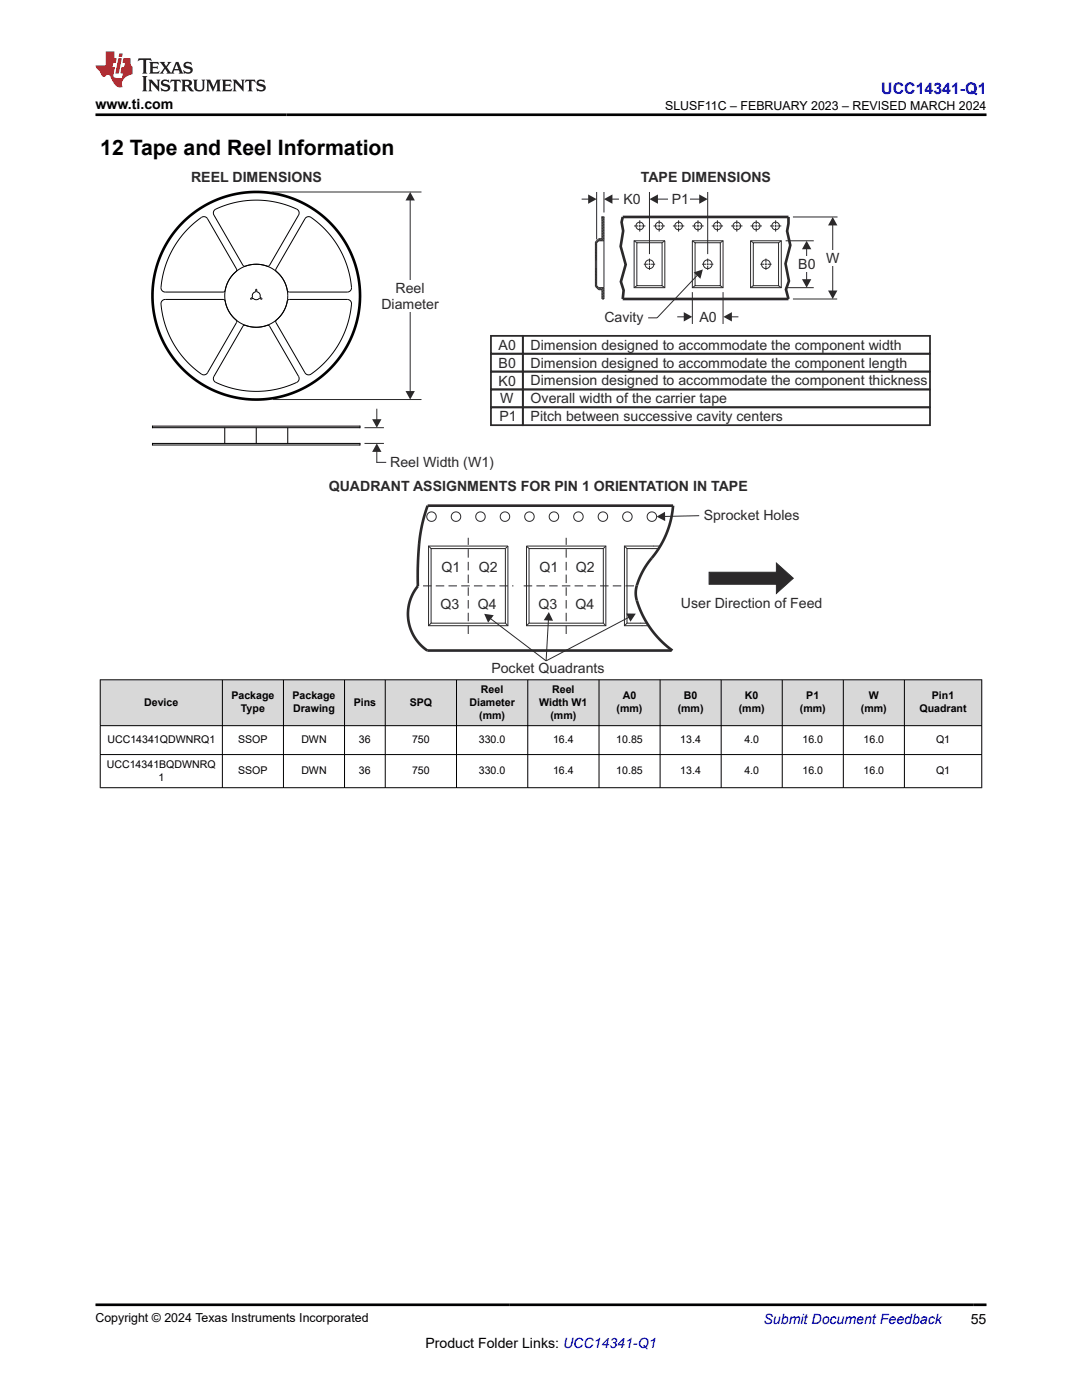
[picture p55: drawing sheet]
<svg xmlns="http://www.w3.org/2000/svg" width="216mm" height="279mm" viewBox="0 0 216 279" stroke-linecap="round" stroke-linejoin="round" font-family="sans-serif">
<defs><g id="words">
<text font-size="4.2" x="20" y="30.9">12 Tape and Reel Information</text>
<text font-size="3.2" fill="#00f" x="175.9" y="18.7">UCC14341-Q1</text>
<g font-size="2.8">
<text x="19.1" y="21.8">www.ti.com</text>
<text x="84.9" y="269">Product Folder Links: UCC14341-Q1</text>
<text x="193.7" y="264.2">55</text>
</g>
<g font-size="2.8" fill="#2b292a">
<text x="38.1" y="36.3">REEL DIMENSIONS</text>
<text x="124.4" y="40.7">K0</text>
<text x="127.9" y="36.3">TAPE DIMENSIONS</text>
<text x="134.1" y="40.7">P1</text>
<text x="159.3" y="53.7">B0</text>
<text x="164.8" y="52.5">W</text>
<text x="78.9" y="58.4">Reel</text>
<text x="76.1" y="61.6">Diameter</text>
<text x="120.6" y="64.2">Cavity</text>
<text x="139.6" y="64.2">A0</text>
<text x="99.5" y="69.8">A0</text>
<text x="105.9" y="69.8">Dimension designed to accommodate the component width</text>
<text x="99.5" y="73.4">B0</text>
<text x="99.5" y="76.9">K0</text>
<text x="105.9" y="73.4">Dimension designed to accommodate the component length</text>
<text x="105.9" y="76.9">Dimension designed to accommodate the component thickness</text>
<text x="99.8" y="80.5">W</text>
<text x="105.9" y="80.4">Overall width of the carrier tape</text>
<text x="99.7" y="84.1">P1</text>
<text x="105.9" y="84.1">Pitch between successive cavity centers</text>
<text x="77.9" y="93.3">Reel Width (W1)</text>
<text x="65.6" y="98.1">QUADRANT ASSIGNMENTS FOR PIN 1 ORIENTATION IN TAPE</text>
<text x="140.4" y="103.7">Sprocket Holes</text>
<text x="88.1" y="114.1">Q1</text>
<text x="95.5" y="114.2">Q2</text>
<text x="107.6" y="114.2">Q1</text>
<text x="114.9" y="114.2">Q2</text>
<text x="87.9" y="121.6">Q3</text>
<text x="95.4" y="121.6">Q4</text>
<text x="107.4" y="121.6">Q3</text>
<text x="114.9" y="121.6">Q4</text>
<text x="135.9" y="121.4">User Direction of Feed</text>
<text x="98" y="134.4">Pocket Quadrants</text>
</g>
<text font-size="2.8" fill="#00f" x="152.4" y="264.2">Submit Document Feedback</text>
<g font-size="2.5">
<text x="132.7" y="21.9">SLUSF11C – FEBRUARY 2023 – REVISED MARCH 2024</text>
<text x="19.1" y="263.9">Copyright © 2024 Texas Instruments Incorporated</text>
</g>
<g font-size="2.1">
<text x="28.8" y="140.9">Device</text>
<text x="46.2" y="139.6">Package</text>
<text x="48.1" y="142.1">Type</text>
<text x="58.4" y="139.6">Package</text>
<text x="58.5" y="142.1">Drawing</text>
<text x="70.6" y="140.9">Pins</text>
<text x="81.7" y="140.9">SPQ</text>
<text x="93.7" y="140.9">Diameter</text>
<text x="95.6" y="143.4">(mm)</text>
<text x="96" y="138.3">Reel</text>
<text x="107.6" y="140.9">Width W1</text>
<text x="109.8" y="143.4">(mm)</text>
<text x="110.2" y="138.3">Reel</text>
<text x="123" y="142.1">(mm)</text>
<text x="124.3" y="139.6">A0</text>
<text x="135.2" y="142.1">(mm)</text>
<text x="136.5" y="139.6">B0</text>
<text x="147.4" y="142.1">(mm)</text>
<text x="148.6" y="139.6">K0</text>
<text x="159.6" y="142.1">(mm)</text>
<text x="160.9" y="139.6">P1</text>
<text x="171.8" y="142.1">(mm)</text>
<text x="173.4" y="139.6">W</text>
<text x="183.5" y="142.1">Quadrant</text>
<text x="185.9" y="139.6">Pin1</text>
<text x="21.4" y="148.3">UCC14341QDWNRQ1</text>
<text x="47.5" y="148.3">SSOP</text>
<text x="60.1" y="148.3">DWN</text>
<text x="71.6" y="148.3">36</text>
<text x="82.2" y="148.3">750</text>
<text x="95.6" y="148.3">330.0</text>
<text x="110.4" y="148.3">16.4</text>
<text x="123" y="148.3">10.85</text>
<text x="135.7" y="148.3">13.4</text>
<text x="148.5" y="148.3">4.0</text>
<text x="160.1" y="148.3">16.0</text>
<text x="172.3" y="148.3">16.0</text>
<text x="186.8" y="148.3">Q1</text>
<text x="21.3" y="153.2">UCC14341BQDWNRQ</text>
<text x="31.6" y="155.8">1</text>
<text x="47.5" y="154.5">SSOP</text>
<text x="60.1" y="154.5">DWN</text>
<text x="71.6" y="154.5">36</text>
<text x="82.2" y="154.5">750</text>
<text x="95.6" y="154.5">330.0</text>
<text x="110.4" y="154.5">16.4</text>
<text x="123" y="154.5">10.85</text>
<text x="135.7" y="154.5">13.4</text>
<text x="148.5" y="154.5">4.0</text>
<text x="160.1" y="154.5">16.0</text>
<text x="172.3" y="154.5">16.0</text>
<text x="186.8" y="154.5">Q1</text>
</g>
</g></defs>
<path d="M98 67h6.3v3.6h-6.3zM98 70.6h6.3v3.6h-6.3zM98 74.2h6.3v3.5h-6.3z" fill="none" stroke="#2b292a" stroke-width=".35"/>
<path d="M81.8 39.9v38.3" fill="none" stroke="#2b292a" stroke-width=".2"/>
<g fill="#2b292a">
<path d="M80.9 78h1.9l-1 1.7z"/>
<path d="M81.8 38.3l1 1.7h-1.9z"/>
</g>
<circle cx="51.1" cy="59" r="20.7" fill="none" stroke="#000" stroke-width=".53"/>
<g fill="none" stroke="#000" stroke-width=".2">
<path d="M37.6 45.6l2.7-2.3 .5-.1 .4 .2 6 10.4a.82 .82 0 0 1-.6 .8l-.9 1.2-.6 1.5a.8 .8 0 0 1-.5 1h-11.6l-.5-.1-.3-.3-.1-.5 .4-2.4 1.1-3.5 1.6-3zM42.8 41.9l1.7-.8 2-.6 2.1-.4 2.4-.2 2.4 .2 2.1 .3 2.2 .7 1.7 .8 .3 .5-.1 .5-5.9 10.1a.82 .82 0 0 1-1-.1l-1.5-.2-1.6 .2a.82 .82 0 0 1-1.1 .1l-5.8-10.1-.1-.6zM51.1 57.8h.1v.4l.6 .4 .1 .7 .3 .2v.2l-.4-.2-.6 .3-.4-.1-.3-.2-.5 .2 .4-.4 .1-.7 .5-.4zM57.4 59.9l.3-.1h11.6l.6 .2 .2 .7-.4 2.8-.8 2.6-1.1 2.1-1.4 2.2-1.7 2-2.6 2.3-.7 .1-.5-.4-5.9-10.1a.83 .83 0 0 1 .6-.9l1.2-1.6zM61 43.5l.4-.2h.5l1.4 1.1 2.1 2 1.8 2.3 1.1 2.1 .9 2.2 .6 2.3 .3 2.3-.3 .5-.5 .2h-11.7a.82 .82 0 0 1-.4-1l-.7-1.5-.9-1.2a.83 .83 0 0 1-.6-.8zM32.4 60l.6-.2h11.6a.82 .82 0 0 1 .5 .9l.5 1.4 1 1.3a.8 .8 0 0 1 .6 .9l-5.8 10.1-.4 .4h-.6l-1.7-1.3-1.5-1.4-1.5-1.9-1.3-2-1.1-2.4-.7-2.3-.5-2.8zM48.5 65.1v-.1a.82 .82 0 0 1 1.1 .1l1.5 .2 1.6-.2a.82 .82 0 0 1 1-.1l5.9 10.1 .1 .6-.5 .6-2.7 1-2.6 .6-2.6 .2-2.4-.1-2.9-.6-3-1.1-.4-.6 .1-.6zM30.4 88.5h41.4v.3h-41.4zM30.4 85h41.4v.4h-41.4zM44.8 85.4v3.1M51.1 85.4v3.1M57.4 85.4v3.1"/>
<circle cx="51.1" cy="59" r="6.3"/>
</g>
<path d="M54.2 38.3h29.9M54.5 79.7h29.6M72.7 85.4h3.9M72.7 88.5h3.9M75.2 90v2.3" fill="none" stroke="#2b292a" stroke-width=".2"/>
<path d="M75.2 88.5l.9 1.7h-1.8z" fill="#2b292a"/>
<path d="M161 49.6v6.3M75.2 92.3h1.8" fill="none" stroke="#2b292a" stroke-width=".2"/>
<path d="M98 77.7h6.3v3.6h-6.3zM104.3 74.2h81.3v3.5h-81.3zM104.3 77.7h81.3v3.6h-81.3zM104.3 70.6h81.3v3.6h-81.3zM104.3 67h81.3v3.6h-81.3zM98 81.3h6.3v3.6h-6.3zM104.3 81.3h81.3v3.6h-81.3z" fill="none" stroke="#2b292a" stroke-width=".35"/>
<g fill="#2b292a">
<path d="M161 48.1l.9 1.6h-1.9z"/>
<path d="M160 55.7h1.9l-.9 1.7z"/>
</g>
<path d="M166.2 44.8v13.3" fill="none" stroke="#2b292a" stroke-width=".2"/>
<g fill="#2b292a">
<path d="M166.2 43.3l.9 1.7h-1.9z"/>
<path d="M165.2 58h1.9l-.9 1.7z"/>
</g>
<path d="M131.1 39.7h8.6" fill="none" stroke="#2b292a" stroke-width=".2"/>
<g fill="#2b292a">
<path d="M129.6 39.7l1.7-.9v1.9z"/>
<path d="M139.5 38.8l1.7 .9-1.7 1z"/>
</g>
<path d="M124.3 43.3h33v1.3l-.2 1.5 .6 2.8-1 3.7 .7 3.5-.6 1.7 .5 1.9h-33l.1-1.8-.5-1.7 .9-3.4-1-3.6 .5-3.1-.3-1.8z" fill="none" stroke="#2b292a" stroke-width=".53"/>
<g fill="none" stroke="#2b292a" stroke-width=".2">
<path d="M119.1 38.3v9.5M120.5 38.3v4.1M129.6 38.3v12.4M141.2 38.3v12.4M118.8 51.9h.3M118.8 53.6h.3M118.8 53.6h.1M119.1 48.7l-.3 .2M119.1 49l-.3 .2M119.1 49.3l-.3 .2M119.1 49.6l-.3 .3M119.1 49.9l-.3 .3"/>
<path d="M119.1 50.2l-.3 .3M119.1 50.5l-.3 .3M119.1 50.9l-.3 .2M119.1 51.2l-.3 .2M119.1 51.5l-.3 .2M119.1 51.8l-.1 .1M119.1 53.7l-.3 .2M119.1 54l-.3 .3M119.1 54.3l-.3 .3M119.1 54.6l-.3 .3M119.1 54.9l-.3 .3M119.1 55.3l-.3 .2"/>
<path d="M119.1 55.6l-.3 .2M119.1 55.9l-.3 .2M119.1 56.2l-.3 .2M119.1 56.5l-.3 .3M119.1 56.8l-.3 .3M119.1 57.1l-.2 .2M119.3 57.2l-.2 .2M119.4 57.4l-.2 .2M119.4 57.4h1.1M119.7 57.4l-.3 .3M119.8 47.6l-1 1M120 57.4l-.4 .4"/>
<path d="M120.1 47.6l-.4 .5M120.1 43.3h.4v16.4h-.4v-1.9h-.6l-.7-.6v-8.9l.7-.7h.6zM120.3 43.3l-.2 .2M120.4 57.4l-.4 .4M120.5 48.1h-1.1l-.3 .3v8.6l.3 .4M120.5 46.6l-.4 .4M120.5 43.4l-.4 .4M120.5 43.7l-.4 .4M120.5 44.1l-.4 .4M120.5 44.4l-.4 .4M120.5 44.7l-.4 .4M120.5 45l-.4 .4"/>
<path d="M120.5 45.3l-.4 .4M120.5 45.6l-.4 .4M120.5 45.9l-.4 .4M120.5 46.3l-.4 .4M120.5 46.9l-.4 .4M120.5 47.2l-.4 .4M120.5 47.5l-.5 .6M120.5 47.8l-.2 .3M120.5 57.6l-.4 .4M120.5 57.9l-.4 .4M120.5 58.2l-.4 .4M120.5 58.5l-.4 .4"/>
<path d="M120.5 58.8l-.4 .4M120.5 59.1l-.4 .4M120.5 59.5l-.2 .2M126.5 45.1h.8M126.5 48.1h6.2v9.3h-6.2zM126.5 48.1l.6 .3M127.1 48.4h5v8.6h-5zM127.1 57l-.6 .4M127.5 45.1h.4M127.7 44v.8M127.7 44.9v.4M127.7 45.4v.8"/>
<path d="M128 45.1h.8M128.5 52.7h.8M129.4 52.7h.4M129.6 51.6v.8M129.6 52.5v.4M129.6 53.1v.8M129.9 52.7h.8M130.4 45.1h.8M131.3 45.1h.4M131.5 44v.8M131.5 44.9v.4M131.5 45.4v.8"/>
<path d="M131.9 45.1h.8M132.1 57l.6 .4M132.7 48.1l-.6 .3M134.3 45.1h.8M135.2 45.1h.4M135.4 44v.8M135.4 44.9v.4M135.4 45.4v.8M135.7 45.1h.8M138.1 45.1h.9M138.1 48.1h6.2v9.3h-6.2zM138.1 48.1l.6 .3"/>
<path d="M138.1 58.3v6.4M138.7 48.4h5v8.6h-5zM138.7 57l-.6 .4M139.1 45.1h.4M139.2 54.9l-8.1 8.5M139.3 44v.8M139.3 44.9v.4M139.3 45.4v.8M139.6 45.1h.8M140.1 52.7h.8M141 52.7h.4M141.2 51.6v.8"/>
<path d="M141.2 52.5v.4M141.2 53.1v.8M141.5 52.7h.8M142 45.1h.8M143 45.1h.3M143.1 44v.8M143.1 44.9v.4M143.1 45.4v.8M143.5 45.1h.8M143.7 57l.6 .4M144.3 48.1l-.6 .3M144.3 58.3v6.4"/>
<path d="M145.9 45.1h.8M146.8 45.1h.4M147 44v.8M147 44.9v.4M147 45.4v.8M147.3 45.1h.9M149.8 45.1h.8M149.8 48.1h6.1v9.3h-6.1zM149.8 48.1l.5 .3M150.3 48.4h5v8.6h-5zM150.3 57l-.5 .4M150.7 45.1h.4"/>
<path d="M150.9 44v.8M150.9 44.9v.4M150.9 45.4v.8M151.2 45.1h.8M151.7 52.7h.8M152.6 52.7h.4M152.8 51.6v.8M152.8 52.5v.4M152.8 53.1v.8M153.2 52.7h.8M153.6 45.1h.8M154.6 45.1h.4"/>
<path d="M154.8 44v.8M154.8 44.9v.4M154.8 45.4v.8M155.1 45.1h.8M155.3 57l.6 .4M155.9 48.1l-.6 .3M156.8 48.1h5.6M156.8 57.4h5.6M158.2 43.3h8.9M158.2 59.7h8.9"/>
<circle cx="127.7" cy="45.1" r=".76"/>
<circle cx="129.6" cy="52.7" r=".87"/>
<circle cx="131.5" cy="45.1" r=".76"/>
<circle cx="135.4" cy="45.1" r=".76"/>
<circle cx="139.3" cy="45.1" r=".76"/>
<circle cx="141.2" cy="52.7" r=".87"/>
<circle cx="143.1" cy="45.1" r=".76"/>
<circle cx="147" cy="45.1" r=".76"/>
<circle cx="150.9" cy="45.1" r=".76"/>
<circle cx="152.8" cy="52.7" r=".87"/>
<circle cx="154.8" cy="45.1" r=".76"/>
</g>
<path d="M138.4 54.4l1.8-.6-.4 1.8z" fill="#2b292a"/>
<path d="M122.1 39.7h1.4M129.3 63.4h1.8" fill="none" stroke="#2b292a" stroke-width=".2"/>
<path d="M120.5 39.7l1.7-.9v1.9z" fill="#2b292a"/>
<path d="M116.1 39.7h1.4" fill="none" stroke="#2b292a" stroke-width=".2"/>
<path d="M117.4 38.8l1.7 .9-1.7 1z" fill="#2b292a"/>
<path d="M134 129.8h-48.7l-1.2-.9-1.1-1.4-.9-1.5-.5-1.6-.2-1.7 .1-1.7 .5-1.7 .8-1.5a2.49 2.49 0 0 0 .6-2.3l.1-4.5 .3-4 .6-3.1 .9-3h49l-.5 3-.9 2.8-1.4 2.7-2.4 3.2-1 1.8-1 2.4-.2 1.5 .1 1.3 .6 1.7 1.6 3.3 2.2 2.8 2.8 2.4" fill="none" stroke="#2b292a" stroke-width=".53"/>
<g fill="none" stroke="#2b292a" stroke-width=".2">
<path d="M85.5 109h15.8v15.9h-15.8zM86 109.5h14.8v14.9h-14.8zM105.1 109h15.8v15.9h-15.8zM105.6 109.5h14.8v14.9h-14.8zM130.2 109.5h-5.1v14.9h2.7M130.5 109h-5.9v15.9h3.6M139.5 102.9l-6.9 .2"/>
<circle cx="86.1" cy="103.1" r=".95"/>
<circle cx="91" cy="103.1" r=".95"/>
<circle cx="95.9" cy="103.1" r=".95"/>
<circle cx="100.8" cy="103.1" r=".95"/>
<circle cx="105.6" cy="103.1" r=".95"/>
<circle cx="110.5" cy="103.1" r=".95"/>
<circle cx="115.4" cy="103.1" r=".95"/>
<circle cx="120.3" cy="103.1" r=".95"/>
<circle cx="125.2" cy="103.1" r=".95"/>
<circle cx="130.1" cy="103.1" r=".95"/>
</g>
<path d="M84.4 116.9h18M126.5 116.9h-22.5M93.4 126.5v-19.2M113 126.5v-19.2" fill="none" stroke="#2b292a" stroke-width=".2" stroke-dasharray="1.7 .8" stroke-linecap="butt"/>
<path d="M131 103.1l1.7-1v1.9z" fill="#2b292a"/>
<path d="M85.5 109l.5 .5M101.3 109l-.5 .5M105.1 109l.5 .5M120.9 109l-.5 .5M124.6 109l.5 .5M86 124.4l-.5 .5M97.8 123.4l11.2 8.5M100.8 124.4l.5 .5M105.6 124.4l-.5 .5M120.4 124.4l.5 .5M125.1 124.4l-.5 .5" fill="none" stroke="#2b292a" stroke-width=".2"/>
<path d="M96.6 122.5l1.9 .3-1.1 1.5z" fill="#2b292a"/>
<path d="M109.4 123.7l-.4 8.2" fill="none" stroke="#2b292a" stroke-width=".2"/>
<path d="M109.5 122.1l.9 1.8-1.9-.1z" fill="#2b292a"/>
<path d="M125.5 123.2l-16.5 8.7" fill="none" stroke="#2b292a" stroke-width=".2"/>
<path d="M124.9 122.4l2 .1-1.1 1.6z" fill="#2b292a"/>
<path d="M135.1 63.2h1.5" fill="none" stroke="#2b292a" stroke-width=".2"/>
<path d="M136.4 62.3l1.7 .9-1.7 1z" fill="#2b292a"/>
<path d="M145.9 63.2h1.4" fill="none" stroke="#2b292a" stroke-width=".2"/>
<path d="M144.3 63.2l1.7-.9v1.9z" fill="#2b292a"/>
<path d="M75.2 81.6v2.2" fill="none" stroke="#2b292a" stroke-width=".2"/>
<path d="M74.3 83.7h1.8l-.9 1.7z" fill="#2b292a"/>
<path d="M130.2 109.5h1.3M130.5 109h1.3M127.8 124.4h1.3M128.2 124.9h1.3" fill="none" stroke="#2b292a" stroke-width=".2"/>
<path d="M141.5 114.2h13.4v-1.8l3.4 3-3.4 3v-1.8h-13.4z" fill-rule="evenodd" fill="#2b292a"/>
<path d="M141.5 114.2h13.4v-1.8l3.4 3-3.4 3v-1.8h-13.4z" fill="none" stroke="#2b292a" stroke-width=".2"/>
<g fill="#fff">
<path d="M133.3 38.2h4.2v3.1h-4.2z" fill-rule="evenodd"/>
<path d="M159.3 51.2h3.4v3.1h-3.4z" fill-rule="evenodd"/>
<path d="M164.8 49.9h2.7v3.2h-2.7z" fill-rule="evenodd"/>
<path d="M78.9 55.9h5.8v3.1h-5.8z" fill-rule="evenodd"/>
<path d="M76.1 59h11.5v3.2h-11.5z" fill-rule="evenodd"/>
</g>
<g fill="#d8d8d8">
<path d="M20 135.7h175.9v9.1h-175.9z" fill-rule="evenodd"/>
<path d="M20.1 135.7h24.2v9.1h-24.2z" fill-rule="evenodd"/>
<path d="M44.4 135.7h12.1v9.1h-12.1z" fill-rule="evenodd"/>
<path d="M56.6 135.7h12.1v9.1h-12.1z" fill-rule="evenodd"/>
<path d="M68.8 135.7h8v9.1h-8z" fill-rule="evenodd"/>
<path d="M76.9 135.7h14.1v9.1h-14.1z" fill-rule="evenodd"/>
<path d="M91.2 135.7h14v9.1h-14z" fill-rule="evenodd"/>
<path d="M105.4 135.7h14.1v9.1h-14.1z" fill-rule="evenodd"/>
<path d="M119.6 135.7h12.1v9.1h-12.1z" fill-rule="evenodd"/>
<path d="M131.8 135.7h12v9.1h-12z" fill-rule="evenodd"/>
<path d="M144 135.7h12v9.1h-12z" fill-rule="evenodd"/>
<path d="M156.2 135.7h12v9.1h-12z" fill-rule="evenodd"/>
<path d="M168.3 135.7h12.1v9.1h-12.1z" fill-rule="evenodd"/>
<path d="M180.5 135.7h15.3v9.1h-15.3z" fill-rule="evenodd"/>
</g>
<g fill="none" stroke="#000" stroke-width=".2">
<path d="M19.9 135.7h176.1M20 135.6v21.7M44.4 135.6v21.7M56.6 135.6v21.7M68.7 135.6v21.7M76.9 135.6v21.7M91.1 135.6v21.7M105.3 135.6v21.7M119.5 135.6v21.7M131.7 135.6v21.7M143.9 135.6v21.7M156.1 135.6v21.7"/>
<path d="M168.3 135.6v21.7M180.5 135.6v21.7M195.9 135.6v21.7M19.9 144.8h176.1M19.9 150.6h176.1M19.9 157.2h176.1"/>
</g>
<path d="M27.7 11.6l-.2 .6 .5-.2h.6v.1v2.2l-.2 .4h1l-.2-.4v-2.2v-.1h.5l.5 .2-.1-.6zM29.8 12.4l.2 .3v1.6l-.2 .4h1.9l.1-.6a1.08 1.08 0 0 1-1.3 .2v-.7h.6l.4 .2v-.7l-.4 .2h-.6v-.5l.2-.2a1 1 0 0 1 1 .3l-.1-.5zM31.8 12.4l1 1.1-1 1.2h.9l-.2-.2 .4-.8 .5 .8-.2 .2h1.6l-.2-.2 .1-.5h1l.1 .5-.1 .2h.9l-.2-.4-.8-1.9h-.5l-1 2.1-.8-1.1 .9-1h-.8l.2 .2-.5 .6-.3-.6 .1-.2zM35.2 12.8l.4 1h-.8zM36.8 12.5a.65 .65 0 0 0-.2 .7 .65 .65 0 0 0 .6 .5l.7 .1 .1 .3a.79 .79 0 0 1-.7 .4 .79 .79 0 0 1-.7-.5l.1 .7 .2-.1a.93 .93 0 0 0 1.1 0 .93 .93 0 0 0 .4-.9 1.46 1.46 0 0 0-1.2-.6l-.1-.3a1.09 1.09 0 0 1 1.2 .2l-.2-.6-.1 .1-.6-.2zM28.4 15.2l.2 .4v2.2l-.2 .4h1l-.2-.4v-2.2l.2-.4zM29.6 15.9l.2 .4v1.5l-.2 .4h.8l-.3-.4v-1.3l1.7 1.8v-2l.2-.4h-.8l.2 .2 .1 1.1-1.2-1.3zM32.3 16a.65 .65 0 0 0-.2 .8 .65 .65 0 0 0 .7 .4l.6 .2 .1 .2a.79 .79 0 0 1-.7 .4 .79 .79 0 0 1-.7-.5l.1 .7 .2-.1a.93 .93 0 0 0 1.1 .1 .93 .93 0 0 0 .4-1 1.46 1.46 0 0 0-1.2-.5l-.1-.4a1.09 1.09 0 0 1 1.2 .2l-.2-.6-.1 .1-.6-.1zM34.1 15.9l-.1 .6a.63 .63 0 0 1 .7-.3l.1 1.6-.3 .4h1l-.2-.4v-1.6a.66 .66 0 0 1 .8 .3l-.1-.6zM36.2 15.9l.2 .4v1.5l-.2 .4h.9l-.2-.2v-.7h.5l.1 .2a.79 .79 0 0 0 1.2 .6l-1-.9a.61 .61 0 0 0 .6-.6 .61 .61 0 0 0-.5-.7zM36.9 16.2h.2a.47 .47 0 0 1 .5 .1 .47 .47 0 0 1 .1 .5l-.2 .1-.6 .1zM38.5 15.9l.2 .2a2.27 2.27 0 0 0 .4 2 1.04 1.04 0 0 0 1.7-.7v-1.3l.2-.2h-.8l.2 .4v1.1a.6 .6 0 0 1-.6 .6 .6 .6 0 0 1-.6-.6v-1.1l.3-.4zM41.1 15.9l.2 .4v1.5l-.2 .4h.7l-.2-.4v-1.4l.9 1.9 .8-1.9v1.4l-.2 .4h1l-.3-.4v-1.5l.3-.4h-.8l-.7 1.5-.7-1.5zM44.3 15.9l.2 .4v1.5l-.2 .4h1.9l.1-.6a1.09 1.09 0 0 1-1.3 .2v-.7h.6l.4 .2v-.6l-.4 .2h-.6v-.6l.2-.1a1.01 1.01 0 0 1 1 .3l-.1-.6zM46.4 15.9l.3 .4v1.5l-.3 .4h.8l-.2-.4v-1.3l1.6 1.8v-2l.2-.4h-.7l.2 .2v1.1l-1.2-1.3zM49 15.9l-.1 .6a.63 .63 0 0 1 .8-.3v1.6l-.3 .4h1l-.2-.4v-1.6a.66 .66 0 0 1 .8 .3l-.1-.6zM51.4 16a.65 .65 0 0 0-.2 .8 .65 .65 0 0 0 .6 .4l.6 .2 .2 .2a.79 .79 0 0 1-.8 .4 .79 .79 0 0 1-.6-.5l.1 .7 .2-.1a.93 .93 0 0 0 1 .1 .93 .93 0 0 0 .5-1 1.46 1.46 0 0 0-1.3-.5l-.1-.4a1.09 1.09 0 0 1 1.3 .2l-.2-.6-.2 .1-.5-.1z" fill="#231f20"/>
<path d="M21.1 10.3v2.7h-2.1l.1 .4 .9 1a.95 .95 0 0 0 .9 .9 .59 .59 0 0 1 .6-.4 .59 .59 0 0 1 .5 .3l.4 .8a1.59 1.59 0 0 0 2.1 1.4 1.61 1.61 0 0 1 1-2.3l1-.3-.1-1.5a1.59 1.59 0 0 1-.4-1.7h-1.4l-.2 .9h.5l-.1 .9h-.5l-.2 .9v.3l.4 .1-.2 .9h-.6a.73 .73 0 0 1-1.1-.7l.3-1.5h-.5l.2-.9h.5l.2-.9h-.5v-1.3zM23.6 11.6l-.6 3.1h.7l.6-3.1zM23.8 10.7l-.1 .6h.7l.1-.6z" fill="#ed1c24"/>
<path d="M19.1 22.9h177.8M19.1 260.4h177.8" fill="none" stroke="#000" stroke-width=".53"/>
<use href="#words"/>
</svg>
